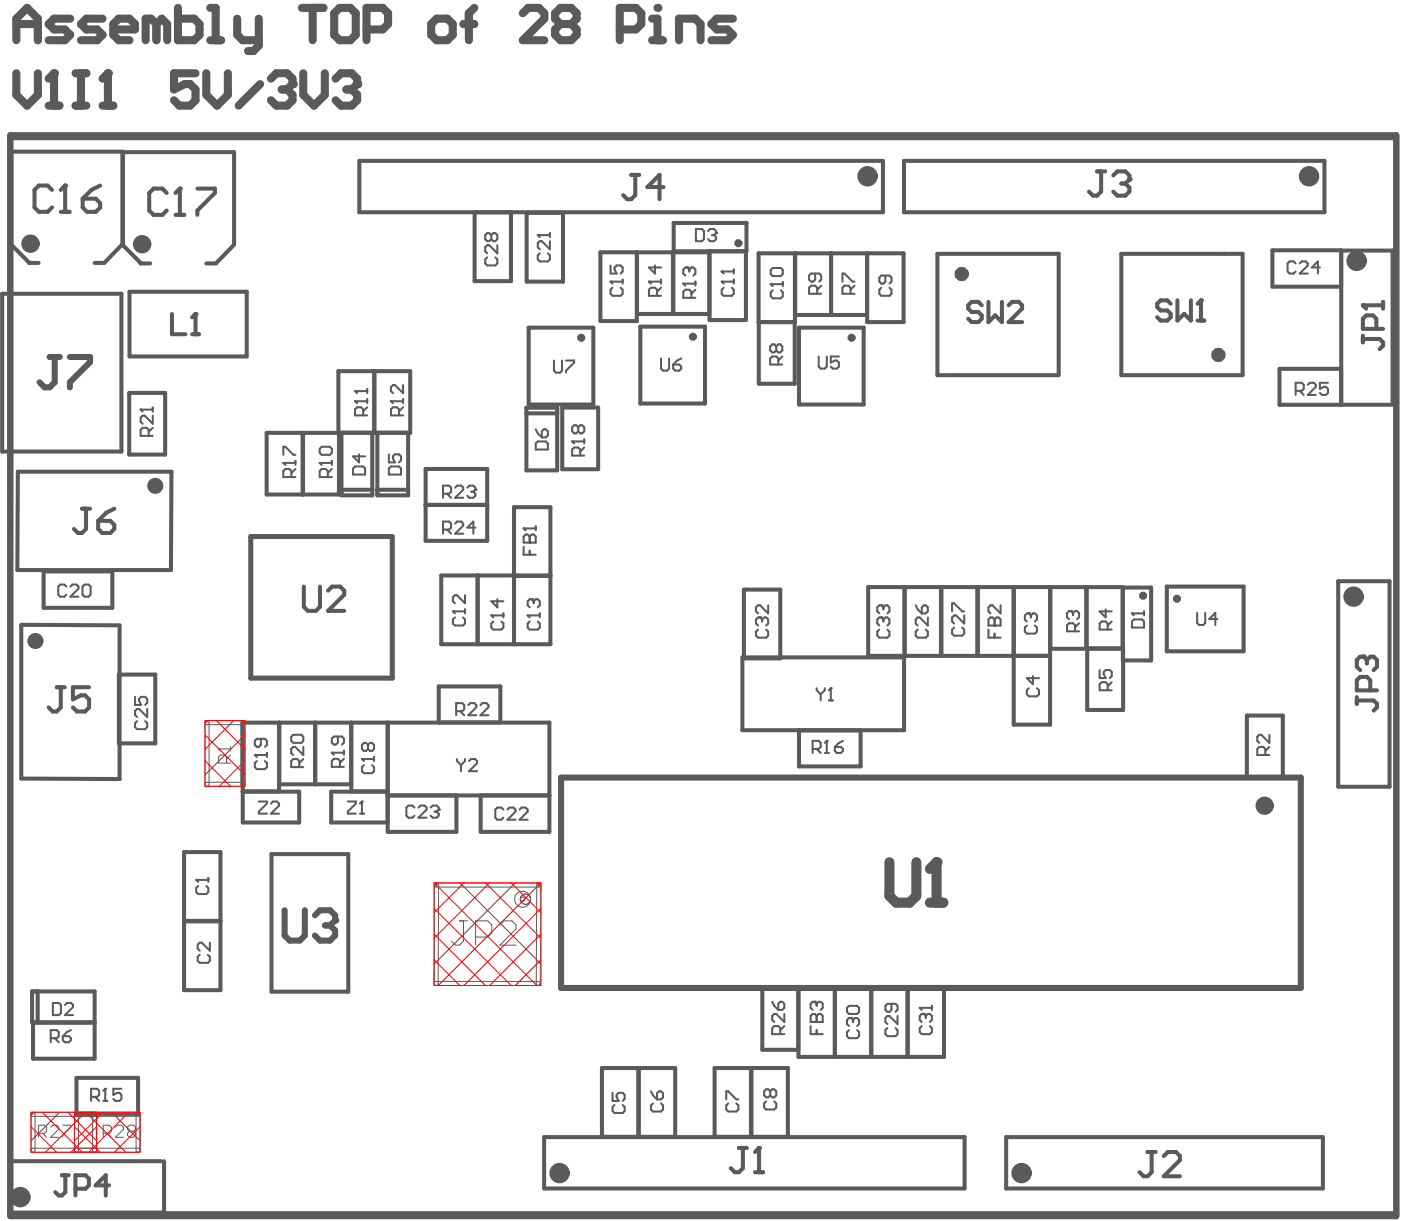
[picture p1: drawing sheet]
<svg xmlns="http://www.w3.org/2000/svg" width="231mm" height="201mm" viewBox="0 0 231 201" stroke-linecap="round" stroke-linejoin="round" font-family="sans-serif">
<path d="M1.7 22.3h228.2v178h-228.2zM1.7 22.6h228.2M92.4 128.1h121.8v34.6h-121.8zM1.7 200h228.2" fill="none" stroke="#5a5a5a" stroke-width="1"/>
<g fill="none" stroke="#5a5a5a" stroke-width=".67">
<path d="M59.2 26.5h86.2v8.5h-86.2zM78.2 35v11.3h5.9v-11.3M86.7 35.1h6v11.3h-6zM110.9 36.7h12v4.7h-12zM122.9 36.7h.1M148.9 26.5h69.2v8.5h-69.2zM.4 48.4h19.6v26h-19.6zM20.2 40.1v-15.1h-18.3v15.3l2.9 3h1.6M20.2 40.2l-3 3.1h-1.6M21.3 48h19.3v10.7h-19.3zM38.6 40.2v-15.1h-18.4v15.3l3 3h1.5M38.6 40.3l-3 3.1h-1.6"/>
<path d="M87.1 54h10.6v12.6h-10.6zM104.9 41.6v11.3h-6v-11.3h11.9v10.1h-5.9v-10.1M105.4 53.8h10.7v12.7h-10.7zM110.9 41.6h5.9v10.1h-5.9zM116.8 41.4v11.3h6v-11.3M125 53h5.9v10.2h-5.9zM130.9 41.7v11.3h-6v-11.3h23.9v11.3h-6v-11.3M130.9 41.7v10.2h11.9v-10.2M131.6 54h10.6v12.6h-10.6zM136.9 41.7v10.2M154.4 41.8h19.9v20h-19.9zM184.7 41.8h19.9v20h-19.9z"/>
<path d="M220.9 47.2h-11.4v-6h11.4v25.5M220.9 41.3h8.4v24.9M2.9 77.7h25.3v16.2h-25.3zM21.3 64.7h5.9v10.2h-5.9zM43.9 71.3h5.9v10.1h-5.9zM49.9 71.3h5.9v10.1h-5.9zM55.7 61.1h11.9v10.2h-11.9zM56.2 71.3v10.3h5.1v-10.3M61.6 61.1v10.2M62.1 71.3v10.3h5.1v-10.3M70.1 77.2h10.1v11.9h-10.1zM86.7 68.1h5.1"/>
<path d="M86.7 67.2h5.1v10.3h-5.1zM92.6 67.1h5.9v10.2h-5.9zM229.3 66.7h-18.6v-6h10.2v6M7.2 94.1h11.3v6h-11.3zM56.2 80.7h5.1M62.1 80.7h5.1M70.1 83.1h10.1M78.7 94.8v11.3M84.6 94.9h6M90.6 94.8h-17.9v11.3h17.9v-22.6h-6v22.6M122.5 97.1h6v11.3h-6zM143 96.7h12v11.3h-12z"/>
<path d="M149 96.7v11.3M160.9 96.7v11.3M161 96.7v11.3M166.9 96.7v22.6h6v-22.6h-17.9v11.3h17.9M173 96.7h5.9v10.1h-5.9zM184.9 96.8h4.7v12h-4.7v-12.1h-5.9v10.1h5.9M192.2 96.6h12.6v10.7h-12.6zM220.4 95.7h8.4v33.9h-8.4zM3.5 102.9l16.2 .1v25.3l-16.2-.1zM19.6 111.1h6v11.3h-6zM46 119v11.3h-6v-11.3h50.5v18h-11.3v-6M46 119v10.2h11.8v-10.2"/>
<path d="M51.9 119v10.2M57.9 119v11.3h5.9M63.8 119v18h11.4v-6M72.3 113h10.1v6h-10.1zM122.3 108.3h26.6v12h-26.6zM179 106.8h6v10.1h-6zM205.3 117.8h6v10.2h-6zM40 130.4h9.3v5.1h-9.3zM63.8 130.4h-9.3v5.1h9.3M63.8 131h26.7M131.6 120.3h10.1v5.9h-10.1zM30.3 140.3h6v11.4h-6z"/>
<path d="M30.3 151.7h6v11.4h-6zM44.7 140.7h12.7v22.6h-12.7zM5.3 163.3h10.3v5.1h-10.3zM5.4 168.4h10.2v6h-10.2zM6.2 163.3v5.1M12.6 177.5h10.1v5.9h-10.1zM99.1 175.9h6v11.3h-6zM105.2 175.9h6v11.3h-6zM117.7 175.9h6v11.3h-6zM123.8 175.9h5.9v11.3h-5.9zM131.5 162.7v11.4h24v-11.4h-30v10.2h6v-10.2M137.5 162.7v11.4"/>
<path d="M143.5 162.7v11.4M149.5 162.7v11.4M26.5 191.2h-24.8v8.5h25.3v-8.5M89.6 187.3h69.2v8.4h-69.2zM165.7 187.3h52.2v8.4h-52.2z"/>
</g>
<g fill="none" stroke="#5a5a5a" stroke-width=".16">
<path d="M33.9 118.7a.33 .33 0 0 1 .5 .3v10.2a.33 .33 0 0 1-.3 .3 .33 .33 0 0 1-.3-.3v-10.2zM33.9 118.7h6.1a.33 .33 0 0 1 .3 .3 .33 .33 0 0 1-.3 .3h-5.9a.33 .33 0 0 1-.3-.2 .33 .33 0 0 1 .1-.4zM39.8 118.7a.33 .33 0 0 1 .5 .3v10.2a.33 .33 0 0 1-.3 .3 .33 .33 0 0 1-.3-.3v-10.2zM33.9 128.9l6.1-.1a.33 .33 0 0 1 .3 .4 .33 .33 0 0 1-.3 .3h-5.9a.33 .33 0 0 1-.3-.2 .33 .33 0 0 1 .1-.4zM71.6 145.6a.33 .33 0 0 1 .4-.2 .33 .33 0 0 1 .2 .4v16.2a.33 .33 0 0 1-.4 .3 .33 .33 0 0 1-.3-.3zM71.7 145.5l17-.1a.33 .33 0 0 1 .4 .4 .33 .33 0 0 1-.4 .3h-16.8a.33 .33 0 0 1-.3-.3 .33 .33 0 0 1 .1-.3zM88.4 145.6a.33 .33 0 0 1 .4-.2 .33 .33 0 0 1 .3 .4l-.1 16.2a.33 .33 0 0 1-.4 .3 .33 .33 0 0 1-.3-.3zM71.6 161.7l17-.1a.33 .33 0 0 1 .4 .4 .33 .33 0 0 1-.4 .3h-16.8a.33 .33 0 0 1-.3-.3 .33 .33 0 0 1 .1-.3zM5.3 183.2h17.4a.33 .33 0 0 1 .4 .3 .33 .33 0 0 1-.4 .3h-17.3a.33 .33 0 0 1-.3-.2 .33 .33 0 0 1 .2-.4zM5.3 189.1h17.4a.33 .33 0 0 1 .4 .3 .33 .33 0 0 1-.4 .4h-17.3a.33 .33 0 0 1-.3-.3 .33 .33 0 0 1 .2-.4zM5.3 183.2a.33 .33 0 0 1 .5 .3v5.9a.33 .33 0 0 1-.4 .4 .33 .33 0 0 1-.3-.4v-5.9zM12.4 183.2a.33 .33 0 0 1 .5 .3v5.9a.33 .33 0 0 1-.3 .4 .33 .33 0 0 1-.3-.4v-5.9z"/>
<path d="M12.6 183.2a.33 .33 0 0 0-.3 .3 .33 .33 0 0 0 .3 .3M12.6 189.1a.33 .33 0 0 0-.3 .3 .33 .33 0 0 0 .3 .4M15.4 183.2a.33 .33 0 0 1 .5 .3v5.9a.33 .33 0 0 1-.3 .4 .33 .33 0 0 1-.4-.4v-5.9zM15.6 183.2a.33 .33 0 0 1 .3 .3 .33 .33 0 0 1-.3 .3M15.6 189.1a.33 .33 0 0 1 .3 .3 .33 .33 0 0 1-.3 .4M22.6 183.2a.33 .33 0 0 1 .5 .3v5.9a.33 .33 0 0 1-.4 .4 .33 .33 0 0 1-.3-.4v-5.9z"/>
</g>
<path d="M41.3 88.4h23.3v23.3h-23.3z" fill="none" stroke="#5a5a5a" stroke-width=".83"/>
<path d="M88.2 70.7l.4 .7 .6 .6M88.6 72.7h1.3l.3 .3v1h-2v-1zM89.6 70.7h.3l.3 .3v.7l-.3 .3h-.7v-1zM94.2 72.7h2M95.5 75v-1l-.3-.3h-.6l-.4 .3v1h2M96.2 73.7l-.7 .7M96.2 72.4v.6M22.2 114.8v1.3h1l-.3-.7v-.3l.3-.3h.7l.3 .3v.7l-.3 .3M22.6 118.8l-.4 .3v.7l.4 .3h1.3l.3-.3v-.7l-.3-.3M24.2 116.8v1.3l-1.3-1.3h-.3l-.4 .3v.7l.4 .3" fill="none" stroke="#5a5a5a" stroke-width=".33"/>
<circle cx="94.2" cy="72.7" r=".17" fill="#5a5a5a"/>
<path d="M91.2 59.4v1.6l.4 .4h.6l.4-.4v-1.6M93.2 59.4h1.3v.3l-1.3 1.3v.4M94.2 72.7l.4 .3M95.2 70.4l-.3-.4h-.3l-.4 .4v.6l.4 .4h.3l.3-.4M95.2 70.4l.3-.4h.4l.3 .4v.6l-.3 .4h-.4l-.3-.4M95.2 70.4v.6M10.9 96.6l-.3-.3h-.7l-.3 .3v1.3l.3 .4h.7l.3-.4M11.6 96.6l.3-.3h.7l.3 .3v.3l-1.3 1.4h1.3M13.9 96.3h.7l.3 .3v1.3l-.3 .4h-.7l-.3-.4v-1.3z" fill="none" stroke="#5a5a5a" stroke-width=".33"/>
<path d="M9.3 113.2h1.4M10 113.2v3.3l-.7 .7h-.6l-.7-.7M14.7 113.2h-2.7v2l1.3-.7h.7l.7 .7v1.3l-.7 .7h-1.3l-.7-.7" fill="none" stroke="#5a5a5a" stroke-width=".67"/>
<path d="M75.7 151.7h1.3M76.3 151.7v3.3l-.6 .7h-.7l-.7-.7M78.3 154.3h2l.7-.6v-1.4l-.7-.6h-2v4M82.3 152.3l.7-.6h1.3l.7 .6v.7l-2.7 2.7h2.7" fill="none" stroke="#5a5a5a" stroke-width=".16"/>
<path d="M46.9 149.9v4.2l.8 .8h1.7l.8-.8v-4.2M51.9 150.7l.8-.8h1.7l.8 .8v.9" fill="none" stroke="#5a5a5a" stroke-width="1"/>
<circle cx="55.2" cy="151.6" r=".5" fill="#5a5a5a"/>
<path d="M53.5 152.4h.9M54.4 152.4l.8 .8v.9l-.8 .8h-1.7l-.8-.8M55.2 151.6l-.8 .8" fill="none" stroke="#5a5a5a" stroke-width="1"/>
<path d="M32.3 144.9h2M32.6 145.9l-.3 .3v.7l.3 .3h1.4l.3-.3v-.7l-.3-.3M32.9 157.2l-.3 .4v.6l.3 .4h1.3l.4-.4v-.6l-.4-.4M34.3 144.6v.6M34.6 155.2v1.4l-1.4-1.4h-.3l-.3 .4v.6l.3 .4" fill="none" stroke="#5a5a5a" stroke-width=".33"/>
<circle cx="32.3" cy="144.9" r=".17" fill="#5a5a5a"/>
<path d="M32.3 144.9l.3 .3M8.3 171h1l.4-.4v-.6l-.4-.4h-1v2M8.7 165.2h1l.3 .3v1.3l-.3 .4h-1zM9 171l.7 .6M10.3 170.6h1l.4 .4v.3l-.4 .3h-.6l-.4-.3zM10.7 165.5l.3-.3h.7l.3 .3v.3l-1.3 1.4h1.3M11.7 169.6l-.7 .4-.7 .6M17.3 179.3v2M15 180.6h1l.3-.3v-.7l-.3-.3h-1v2M15.7 180.6l.6 .7M17 181.3h.7" fill="none" stroke="#5a5a5a" stroke-width=".33"/>
<circle cx="17.3" cy="179.3" r=".17" fill="#5a5a5a"/>
<path d="M17.3 179.3l-.3 .3M20 179.3h-1.3v1l.6-.3h.4l.3 .3v.7l-.3 .3h-.7l-.3-.3" fill="none" stroke="#5a5a5a" stroke-width=".33"/>
<path d="M6.4 186.6h.9l.4-.3v-.7l-.4-.3h-.9v2M7 186.6l.7 .7M8.3 185.6l.4-.3h.6l.4 .3v.4l-1.4 1.3h1.4M10.3 185.3h1.4v.3l-1.4 1.4v.3M17 186.6h1l.3-.3v-.7l-.3-.3h-1v2M17.7 186.6l.6 .7M19 185.6l.3-.3h.7l.3 .3v.4l-1.3 1.3h1.3M21.3 186.3l-.3-.3v-.4l.3-.3h.7l.3 .3v.4l-.3 .3M21.3 186.3l-.3 .3v.4l.3 .3h.7l.3-.3v-.4l-.3-.3M21.3 186.3h.7" fill="none" stroke="#5a5a5a" stroke-width=".16"/>
<path d="M13.5 83.8h1.3M14.2 83.8v3.3l-.7 .7h-.7l-.6-.7M16.2 85.8h2l.6 .6v.7l-.6 .7h-1.4l-.6-.7zM18.8 83.8l-1.3 .6-1.3 1.4M223.4 114.8v1.1M223.4 115.4h2.8l.6 .5v.6l-.6 .5M224.5 108.1h-.5l-.6 .6v1.1l.6 .6M225.7 113.7v-1.7l-.6-.5h-1.1l-.6 .5v1.7h3.4M10.2 193.5h1.1M10.8 193.5v2.8l-.6 .6h-.5l-.6-.6M12.4 195.8h1.7l.5-.6v-1.1l-.5-.6h-1.7v3.4M18 195.2h-2.2l1.6-1.7v3.4" fill="none" stroke="#5a5a5a" stroke-width=".67"/>
<circle cx="224.5" cy="108.1" r=".33" fill="#5a5a5a"/>
<path d="M224.4 55.3v1.1M224.4 55.8h2.8l.6 .6v.5l-.6 .6M224.4 50.3h3.4M226.7 54.2v-1.7l-.6-.6h-1.1l-.6 .6v1.7h3.4M227.8 49.7v1.1M224.5 108.1l.6 .6M225.1 108.7v.6M225.1 108.7l.6-.6h.5l.6 .6v1.1l-.6 .6" fill="none" stroke="#5a5a5a" stroke-width=".67"/>
<circle cx="224.4" cy="50.3" r=".33" fill="#5a5a5a"/>
<path d="M192.8 50l-.6-.5h-1.1l-.5 .5v.6l.5 .5h1.1l.6 .6v.5l-.6 .6h-1.1l-.5-.6M193.9 49.5v3.3l1.1-1.1 1.1 1.1v-3.3M197.2 52.8h1.1M197.8 49.5v3.3M224.4 50.3l.6 .5" fill="none" stroke="#5a5a5a" stroke-width=".67"/>
<circle cx="197.8" cy="49.5" r=".33" fill="#5a5a5a"/>
<path d="M161.7 50.3l-.6-.6h-1.1l-.5 .6v.5l.5 .6h1.1l.6 .5v.6l-.6 .5h-1.1l-.5-.5M162.8 49.7v3.3l1.1-1.1 1.1 1.1v-3.3M166.1 50.3l.6-.6h1.1l.5 .6v.5l-2.2 2.2h2.2M197.8 49.5l-.6 .5" fill="none" stroke="#5a5a5a" stroke-width=".67"/>
<g fill="none" stroke="#5a5a5a" stroke-width="1.3">
<path d="M2.7 6.6v-3.5l1.8-1.8 1.7 1.8v3.5M2.7 4h3.5M11.6 3.1h-2.7l-.9 .9 .9 .9h1.8l.9 .8-.9 .9h-2.7M16.9 3.1h-2.7l-.9 .9 .9 .9h1.8l.9 .8-.9 .9h-2.7M18.7 4.9h3.5v-.9l-.9-.9h-1.8l-.8 .9v1.7l.8 .9h1.8M25.8 4l-.9-.9h-.9v3.5M25.8 4v2.6M25.8 4l.8-.9 .9 .9v2.6M29.3 1.3v5.3h2.7l.9-.9v-1.7l-.9-.9h-2.7M34.6 6.6h1.8M34.6 1.3h.9v5.3M39.1 3.1v2.6l.9 .9h2.6"/>
<path d="M42.6 3.1v4.4l-.9 .9h-.9M49.7 1.3h3.6M51.5 1.3v5.3M55.9 1.3h1.8l.9 .9v3.5l-.9 .9h-1.8l-.9-.9v-3.5zM60.4 4.9h2.6l.9-.9v-1.8l-.9-.9h-2.6v5.3M71.9 3.1h1.8l.9 .9v1.7l-.9 .9h-1.8l-.9-.9v-1.7zM76.3 4h1.8M78.1 1.3l-.9 .9v4.4M86.1 2.2l.9-.9h1.8l.8 .9v.9l-3.5 3.5h3.5M92.3 4h1.8M92.3 4l-.9 .9v.8l.9 .9h1.8l.9-.9v-.8l-.9-.9M92.3 4l-.9-.9v-.9l.9-.9h1.8l.9 .9v.9l-.9 .9"/>
<path d="M102.1 4.9h2.6l.9-.9v-1.8l-.9-.9h-2.6v5.3M107.4 6.6h1.8M107.4 3.1h.9v3.5"/>
</g>
<circle cx="108.3" cy="1.3" r=".67" fill="#5a5a5a"/>
<path d="M2.7 12.1v3.5l1.8 1.8 1.7-1.8v-3.5M8 17.4h1.8M8.9 12.1v5.3M111.8 6.6v-3.5h2.7l.9 .9v2.6M120.7 3.1h-2.7l-.9 .9 .9 .9h1.8l.9 .8-.9 .9h-2.7" fill="none" stroke="#5a5a5a" stroke-width="1.3"/>
<circle cx="8.9" cy="12.1" r=".67" fill="#5a5a5a"/>
<path d="M8.9 12.1l-.9 .9M12.4 12.1h1.8M12.4 17.4h1.8M13.3 12.1v5.3M16.9 17.4h1.8M17.8 12.1v5.3" fill="none" stroke="#5a5a5a" stroke-width="1.3"/>
<circle cx="17.8" cy="12.1" r=".67" fill="#5a5a5a"/>
<path d="M17.8 12.1l-.9 .9M32.2 12.1h-3.5v2.6l1.7-.9h.9l.9 .9v1.8l-.9 .9h-1.8l-.8-.9M34 12.1v3.5l1.7 1.8 1.8-1.8v-3.5M42.8 13.8l-3.5 3.6M44.6 13l.9-.9h1.8l.9 .9v.8" fill="none" stroke="#5a5a5a" stroke-width="1.3"/>
<circle cx="48.2" cy="13.8" r=".67" fill="#5a5a5a"/>
<path d="M46.4 14.7h.9M47.3 14.7l.9 .9v.9l-.9 .9h-1.8l-.9-.9M48.2 13.8l-.9 .9M49.9 12.1v3.5l1.8 1.8 1.8-1.8v-3.5M55.3 13l.9-.9h1.7l.9 .9v.8" fill="none" stroke="#5a5a5a" stroke-width="1.3"/>
<circle cx="58.8" cy="13.8" r=".67" fill="#5a5a5a"/>
<path d="M57 14.7h.9M57.9 14.7l.9 .9v.9l-.9 .9h-1.7l-.9-.9M58.8 13.8l-.9 .9" fill="none" stroke="#5a5a5a" stroke-width="1.3"/>
<path d="M104 28.8h1.3M104.6 28.8v3.3l-.6 .7h-.7l-.7-.7M109.3 30.8h-2.7l2-2v4M50 96.6v3.3l.7 .7h1.3l.7-.7v-3.3M54 97.3l.7-.7h1.3l.7 .7v.6l-2.7 2.7h2.7M121.7 189.1h1.3M122.3 189.1v3.3l-.6 .6h-.7l-.7-.6M124.3 193h1.4M125 189.1v3.9" fill="none" stroke="#5a5a5a" stroke-width=".67"/>
<circle cx="125" cy="189.1" r=".33" fill="#5a5a5a"/>
<path d="M180.7 28.2h1.3M181.3 28.2v3.4l-.6 .6h-.7l-.7-.6M183.3 28.9l.7-.7h1.3l.7 .7v.7M125 189.1l-.7 .6" fill="none" stroke="#5a5a5a" stroke-width=".67"/>
<circle cx="186" cy="29.6" r=".33" fill="#5a5a5a"/>
<path d="M184.7 30.2h.6M185.3 30.2l.7 .7v.7l-.7 .6h-1.3l-.7-.6M186 29.6l-.7 .6M189 189.7h1.3M189.7 189.7v3.3l-.7 .7h-.7l-.6-.7M191.7 190.4l.6-.7h1.3l.7 .7v.7l-2.6 2.6h2.6" fill="none" stroke="#5a5a5a" stroke-width=".67"/>
<path d="M134.5 113.3v.4l.7 .6M135.2 114.3v1M135.8 113.3v.4l-.6 .6M136.5 115.3h.7M136.8 113.3v2" fill="none" stroke="#5a5a5a" stroke-width=".33"/>
<circle cx="136.8" cy="113.3" r=".17" fill="#5a5a5a"/>
<path d="M136.8 113.3l-.3 .4M75.2 125v.3l.7 .7M75.9 126v1M76.6 125v.3l-.7 .7M77.2 125.3l.4-.3h.6l.4 .3v.4l-1.4 1.3h1.4" fill="none" stroke="#5a5a5a" stroke-width=".33"/>
<path d="M146.5 142v5.5l1.1 1.2h2.2l1.1-1.2v-5.5M153.1 148.7h2.2M154.2 142v6.7" fill="none" stroke="#5a5a5a" stroke-width="1.7"/>
<circle cx="154.2" cy="142" r=".83" fill="#5a5a5a"/>
<path d="M154.2 142l-1.1 1.1" fill="none" stroke="#5a5a5a" stroke-width="1.7"/>
<path d="M108.9 59v1.7l.3 .3h.7l.3-.3v-1.7M112.2 59l-.7 .4-.6 .6M134.8 58.7v1.7l.4 .3h.6l.4-.3v-1.7M138.1 58.7h-1.3v1l.7-.3h.3l.3 .3v.7l-.3 .3h-.6l-.4-.3M110.9 60h1l.3 .4v.3l-.3 .3h-.7l-.3-.3zM197.1 100.9v1.7l.4 .3h.6l.4-.3v-1.7M200.5 101.9h-1.4l1-1v2" fill="none" stroke="#5a5a5a" stroke-width=".33"/>
<path d="M8.6 31.3l-.8-.7h-1.4l-.7 .7v2.9l.7 .7h1.4l.8-.7M10 34.9h1.5M10.7 30.6v4.3" fill="none" stroke="#5a5a5a" stroke-width=".67"/>
<circle cx="10.7" cy="30.6" r=".33" fill="#5a5a5a"/>
<path d="M10.7 30.6l-.7 .7M13.6 32.7h2.2l.7 .7v.8l-.7 .7h-1.5l-.7-.7zM16.5 30.6l-1.4 .7-1.5 1.4M27.5 31.8l-.8-.7h-1.4l-.7 .7v2.9l.7 .7h1.4l.8-.7M28.9 35.4h1.4M29.6 31.1v4.3" fill="none" stroke="#5a5a5a" stroke-width=".67"/>
<circle cx="29.6" cy="31.1" r=".33" fill="#5a5a5a"/>
<path d="M29.6 31.1l-.7 .7M32.5 31.1h2.9v.7l-2.9 2.9v.7M28.3 51.7v3.3h2.2M31.6 55h1.2M32.2 51.7v3.3" fill="none" stroke="#5a5a5a" stroke-width=".67"/>
<circle cx="32.2" cy="51.7" r=".33" fill="#5a5a5a"/>
<path d="M32.2 51.7l-.6 .6" fill="none" stroke="#5a5a5a" stroke-width=".67"/>
<path d="M58.1 77.2l.4-.4h1.3l.3 .4v1h-2zM59.1 74.8v1.4l-1-1h2M64 74.8v1.4h1l-.3-.7v-.3l.3-.4h.7l.3 .4v.6l-.3 .4M64.4 76.8h1.3l.3 .4v1h-2v-1zM186.4 101h2M186.7 102h1.4l.3 .4v.9h-2v-.9zM188.4 100.7v.7" fill="none" stroke="#5a5a5a" stroke-width=".33"/>
<path d="M8.2 58.8h1.6M9 58.8v4.2l-.8 .8h-.9l-.8-.8M11.5 58.8h3.3v.8l-3.3 3.4v.8" fill="none" stroke="#5a5a5a" stroke-width="1"/>
<circle cx="186.4" cy="101" r=".17" fill="#5a5a5a"/>
<path d="M114.6 37.7h1l.3 .4v1.3l-.3 .3h-1zM116.6 38.1l.3-.4h.7l.3 .4v.3M186.4 101l.3 .4" fill="none" stroke="#5a5a5a" stroke-width=".33"/>
<circle cx="117.9" cy="38.4" r=".17" fill="#5a5a5a"/>
<path d="M117.3 38.7h.3M117.6 38.7l.3 .4v.3l-.3 .3h-.7l-.3-.3M117.9 38.4l-.3 .3M176.4 100.6h-.4l-.3 .4v.6l.3 .4M177 104v-1l-.3-.4h-.7l-.3 .4v1h2M177.7 102.6l-.7 .7M208.4 124.3v-1l-.4-.3h-.6l-.4 .3v1h2M209 121v1.3l-1.3-1.3h-.3l-.4 .3v.7l.4 .3M209 123l-.6 .7" fill="none" stroke="#5a5a5a" stroke-width=".33"/>
<path d="M36 123.3h.1M36 123.3h2M36 123.3l.3 .4M37.3 125.7v-1l-.3-.4h-.7l-.3 .4v1h2M38 124.3l-.7 .7M38 123v.7" fill="none" stroke="#5a5a5a" stroke-width=".16"/>
<circle cx="176.4" cy="100.6" r=".17" fill="#5a5a5a"/>
<g fill="none" stroke="#5a5a5a" stroke-width=".33">
<path d="M127.8 57l-.3-.3h-.3l-.4 .3v.7l.4 .3h.3l.3-.3M127.8 57l.4-.3h.3l.3 .3v.7l-.3 .3h-.3l-.4-.3M127.8 57v.7M128.8 58.7l-.6 .7M134.2 45v1l-.3 .4h-.3l-.4-.4v-.6l.4-.4h1.3l.3 .4v.6l-.3 .4M134.6 48.4v-1l-.4-.4h-.6l-.4 .4v1h2M135.2 47l-.6 .7M138.7 46.4v-1.4h.4l1.3 1.4h.3M140.1 48.4v-1l-.4-.4h-.6l-.4 .4v1h2M140.7 47l-.6 .7M52.6 76.2h2M54 78.6v-1l-.4-.4h-.6l-.4 .4v1h2"/>
<path d="M54.6 77.2l-.6 .7M54.6 75.9v.7M128.2 60v-1l-.4-.3h-.6l-.4 .3v1h2M176.4 100.6l.3 .4M176.7 101v.3M176.7 101l.3-.4h.4l.3 .4v.6l-.3 .4M181.1 110.3v1.4h1l-.3-.7v-.3l.3-.4h.6l.4 .4v.6l-.4 .4M182.1 100.4v1.3l-1-1h2M182.4 103.7v-1l-.3-.3h-.7l-.3 .3v1h2M182.4 113.7v-1l-.3-.4h-.7l-.3 .4v1h2M183.1 102.4l-.7 .6M183.1 112.3l-.7 .7"/>
</g>
<circle cx="52.6" cy="76.2" r=".17" fill="#5a5a5a"/>
<path d="M52.6 76.2l.4 .4M52.6 73.9l.4-.3h1.3l.3 .3v.7l-.3 .3h-1.3l-.4-.3zM58.5 66.1h2M59.8 68.4v-1l-.3-.3h-.7l-.3 .3v1h2M60.5 67.1l-.7 .6M60.5 65.7v.7" fill="none" stroke="#5a5a5a" stroke-width=".33"/>
<circle cx="58.5" cy="66.1" r=".17" fill="#5a5a5a"/>
<path d="M58.5 66.1l.3 .3M58.5 64.4h2M60.5 64.1v.6" fill="none" stroke="#5a5a5a" stroke-width=".33"/>
<circle cx="58.5" cy="64.4" r=".17" fill="#5a5a5a"/>
<path d="M58.5 64.4l.3 .3M64.4 66.1h2M65.7 68.4v-1l-.3-.3h-.7l-.3 .3v1h2M66.4 67.1l-.7 .6M66.4 65.7v.7" fill="none" stroke="#5a5a5a" stroke-width=".33"/>
<circle cx="64.4" cy="66.1" r=".17" fill="#5a5a5a"/>
<path d="M112.5 46.7h2M113.9 49v-1l-.4-.3h-.6l-.4 .3v1h2M114.5 47.7l-.6 .7M114.5 46.4v.6M64.4 66.1l.3 .3M66.4 63.4v1.3l-1.4-1.3h-.3l-.3 .3v.7l.3 .3" fill="none" stroke="#5a5a5a" stroke-width=".33"/>
<circle cx="112.5" cy="46.7" r=".17" fill="#5a5a5a"/>
<path d="M112.5 46.7l.4 .3M113.2 44.1h-.3l-.4 .3v.7l.4 .3" fill="none" stroke="#5a5a5a" stroke-width=".33"/>
<circle cx="113.2" cy="44.1" r=".17" fill="#5a5a5a"/>
<path d="M106.9 46.4h2M108.2 48.7v-1l-.3-.3h-.7l-.3 .3v1h2M108.9 47.4l-.7 .6M108.9 46v.7M113.2 44.1l.3 .3M113.5 44.4v.3M113.5 44.4l.4-.3h.3l.3 .3v.7l-.3 .3" fill="none" stroke="#5a5a5a" stroke-width=".33"/>
<circle cx="106.9" cy="46.4" r=".17" fill="#5a5a5a"/>
<path d="M106.9 46.4l.3 .3M107.9 43.7v1.3l-1-.9h2M133.8 123.3h1l.4-.3v-.7l-.4-.3h-1v2M134.5 123.3l.7 .7M135.8 124h.7M136.2 122v2" fill="none" stroke="#5a5a5a" stroke-width=".33"/>
<circle cx="136.2" cy="122" r=".17" fill="#5a5a5a"/>
<path d="M46.7 76.2h2M48 78.6v-1l-.3-.4h-.7l-.3 .4v1h2M48.7 77.2l-.7 .7M48.7 75.9v.7M136.2 122l-.4 .3M137.5 123h1l.3 .3v.4l-.3 .3h-.7l-.3-.3zM138.8 122l-.7 .3-.6 .7" fill="none" stroke="#5a5a5a" stroke-width=".33"/>
<circle cx="46.7" cy="76.2" r=".17" fill="#5a5a5a"/>
<path d="M46.7 76.2l.3 .4M46.7 74.9v-1.3h.3l1.3 1.3h.4M54.6 124h2M56 126.3v-1l-.4-.3h-.6l-.4 .3v1h2M56.6 125l-.6 .6M56.6 123.6v.7" fill="none" stroke="#5a5a5a" stroke-width=".33"/>
<circle cx="54.6" cy="124" r=".17" fill="#5a5a5a"/>
<path d="M23.2 67.5h2M24.5 71.8v-1l-.3-.3h-.7l-.3 .3v1h2M25.2 68.5v1.3l-1.4-1.3h-.3l-.3 .3v.7l.3 .3M25.2 70.5l-.7 .6M25.2 67.1v.7M48 121.3l.3-.3h1.3l.4 .3v.7l-.4 .3h-1.3l-.3-.3zM49.3 126.3v-1l-.3-.3h-.7l-.3 .3v1h2M50 123v1.3l-1.4-1.3h-.3l-.3 .3v.7l.3 .3M50 125l-.7 .7M54.6 124l.4 .3M55.6 121.3v1l-.3 .3h-.3l-.4-.3v-.7l.4-.3h1.3l.3 .3v.7l-.3 .3" fill="none" stroke="#5a5a5a" stroke-width=".33"/>
<circle cx="23.2" cy="67.5" r=".17" fill="#5a5a5a"/>
<path d="M23.2 67.5l.3 .3M73 81.3h1l.3-.3v-.7l-.3-.3h-1v2M73.6 81.3l.7 .7M75 80.3l.3-.3h.7l.3 .3v.3l-1.3 1.4h1.3M77 80.3l.3-.3h.7l.3 .3v.3M75.1 117.1h1l.4-.3v-.7l-.4-.3h-1v2M75.8 117.1l.7 .7M77.1 116.1l.4-.3h.6l.3 .3v.4l-1.3 1.3h1.3M79.1 116.1l.3-.3h.7l.3 .3v.4l-1.3 1.3h1.3" fill="none" stroke="#5a5a5a" stroke-width=".33"/>
<circle cx="78.3" cy="80.6" r=".17" fill="#5a5a5a"/>
<g fill="none" stroke="#5a5a5a" stroke-width=".33">
<path d="M213.4 64.4h1l.3-.4v-.6l-.3-.4h-1v2M214 64.4l.7 .6M215.4 63.4l.3-.4h.7l.3 .4v.3l-1.3 1.3h1.3M218.7 63h-1.3v1l.6-.3h.4l.3 .3v.7l-.3 .3h-.7l-.3-.3M73 87.2h1l.3-.3v-.7l-.3-.3h-1v2M73.6 87.2l.7 .7M75 86.2l.3-.3h.7l.3 .3v.4l-1.3 1.3h1.3M77.6 81h.4M78 81l.3 .3v.3l-.3 .4h-.7l-.3-.4M78.3 80.6l-.3 .4M78.3 86.9h-1.3l1-1v2M57.3 132h1.3v.3l-1.3 1.4v.3h1.3"/>
<path d="M59.3 134h.6M59.6 132v2M127.2 165l.3 .6 .7 .7M128.5 170.3v-1l-.3-.3h-.7l-.3 .3v1h2M128.5 165h.3l.4 .3v.7l-.4 .3h-.6v-1zM129.2 167v1.3l-1.4-1.3h-.3l-.3 .3v.7l.3 .3M129.2 169l-.7 .6"/>
</g>
<circle cx="59.6" cy="132" r=".17" fill="#5a5a5a"/>
<path d="M169.1 103l-.3 .3v.7l.3 .3h1.3l.4-.3v-.7l-.4-.3M169.4 101h-.3l-.3 .4v.6l.3 .4M42.6 132h1.4v.3l-1.4 1.4v.3h1.4M44.6 132.3l.4-.3h.6l.4 .3v.4l-1.4 1.3h1.4M59.6 132l-.3 .3" fill="none" stroke="#5a5a5a" stroke-width=".33"/>
<circle cx="169.4" cy="101" r=".17" fill="#5a5a5a"/>
<g fill="none" stroke="#5a5a5a" stroke-width=".33">
<path d="M126.9 46.8h2M127.3 47.8l-.4 .3v.7l.4 .3h1.3l.3-.3v-.7l-.3-.3M128.9 46.5v.6M145.1 47.4l-.3 .3v.7l.3 .3h1.4l.3-.3v-.7l-.3-.3M145.8 45.4v1l-.3 .3h-.4l-.3-.3v-.7l.3-.3h1.4l.3 .3v.7l-.3 .3M169.4 101l.4 .4M169.4 113.3l-.3 .4v.6l.3 .4h1.4l.3-.4v-.6l-.3-.4M169.8 101.4v.3M169.8 101.4l.3-.4h.3l.4 .4v.6l-.4 .4M170.1 111.3v1.4l-1-1h2M100.9 180v1.3h1l-.4-.7v-.3l.4-.3h.6l.4 .3v.7l-.4 .3M107.2 179.7l.3 .7 .7 .7"/>
<path d="M108.5 179.7h.4l.3 .4v.6l-.3 .4h-.7v-1zM126.8 179.7l-.3-.3h-.3l-.4 .3v.7l.4 .3h.3l.3-.3M126.8 179.7l.4-.3h.3l.3 .3v.7l-.3 .3h-.3l-.4-.3M126.8 179.7v.7M101.2 182l-.3 .3v.7l.3 .3h1.3l.4-.3v-.7l-.4-.3M107.5 181.7l-.3 .4v.6l.3 .4h1.4l.3-.4v-.6l-.3-.4M119.6 181.1v-1.4h.3l1.4 1.4h.3M119.9 181.7l-.3 .4v.6l.3 .4h1.4l.3-.4v-.6l-.3-.4M126.2 181.4l-.4 .3v.7l.4 .3h1.3l.3-.3v-.7l-.3-.3"/>
</g>
<circle cx="126.9" cy="46.8" r=".17" fill="#5a5a5a"/>
<path d="M118.8 46.4h2M119.2 47.4l-.4 .3v.7l.4 .3h1.3l.3-.3v-.7l-.3-.3M120.8 46v.7M126.9 46.8l.4 .3M127.3 44.1h1.3l.3 .4v.6l-.3 .4h-1.3l-.4-.4v-.6z" fill="none" stroke="#5a5a5a" stroke-width=".33"/>
<circle cx="118.8" cy="46.4" r=".17" fill="#5a5a5a"/>
<path d="M118.8 46.4l.4 .3M118.8 44.7h2M120.8 44.4v.6" fill="none" stroke="#5a5a5a" stroke-width=".33"/>
<circle cx="118.8" cy="44.7" r=".17" fill="#5a5a5a"/>
<path d="M118.8 44.7l.4 .3M74.6 100.7h2M74.9 101.7l-.3 .3v.7l.3 .3h1.3l.4-.3v-.7l-.4-.3M76.6 100.4v.6" fill="none" stroke="#5a5a5a" stroke-width=".33"/>
<circle cx="74.6" cy="100.7" r=".17" fill="#5a5a5a"/>
<path d="M76.6 98v1.4l-1.4-1.4h-.3l-.3 .4v.6l.3 .4M74.6 100.7l.3 .3M86.9 101.4h2M87.2 102.4l-.3 .3v.6l.3 .4h1.4l.3-.4v-.6l-.3-.3M88.9 101v.7" fill="none" stroke="#5a5a5a" stroke-width=".33"/>
<circle cx="86.9" cy="101.4" r=".17" fill="#5a5a5a"/>
<path d="M87.6 98.7h-.4l-.3 .3v.7l.3 .3M86.9 101.4l.3 .3" fill="none" stroke="#5a5a5a" stroke-width=".33"/>
<circle cx="87.6" cy="98.7" r=".17" fill="#5a5a5a"/>
<path d="M87.6 98.7l.3 .3M87.9 99v.4M87.9 99l.3-.3h.4l.3 .3v.7l-.3 .3M80.9 101.4h2M81.2 102.4l-.3 .3v.6l.3 .4h1.4l.3-.4v-.6l-.3-.3M82.9 101v.7" fill="none" stroke="#5a5a5a" stroke-width=".33"/>
<circle cx="80.9" cy="101.4" r=".17" fill="#5a5a5a"/>
<path d="M100.5 46.4h2M100.9 47.4l-.4 .3v.7l.4 .3h1.3l.3-.3v-.7l-.3-.3M102.5 46v.7M81.9 98.7v1.3l-1-1h2M80.9 101.4l.3 .3" fill="none" stroke="#5a5a5a" stroke-width=".33"/>
<circle cx="100.5" cy="46.4" r=".17" fill="#5a5a5a"/>
<path d="M100.5 46.4l.4 .3M100.5 43.7v1.3h1l-.3-.6v-.3l.3-.4h.7l.3 .4v.6l-.3 .3M59.6 125h2M59.9 126l-.3 .3v.7l.3 .3h1.4l.3-.3v-.7l-.3-.3M61.6 124.7v.6" fill="none" stroke="#5a5a5a" stroke-width=".33"/>
<circle cx="59.6" cy="125" r=".17" fill="#5a5a5a"/>
<path d="M42 124.3h2M42.3 125.3l-.3 .4v.6l.3 .4h1.3l.4-.4v-.6l-.4-.4M44 124v.7M59.6 125l.3 .3M60.6 122.7l-.3-.4h-.4l-.3 .4v.6l.3 .4h.4l.3-.4M60.6 122.7l.3-.4h.4l.3 .4v.6l-.3 .4h-.4l-.3-.4M60.6 122.7v.6" fill="none" stroke="#5a5a5a" stroke-width=".33"/>
<circle cx="42" cy="124.3" r=".17" fill="#5a5a5a"/>
<path d="M88.6 38.7h2M90.6 39.7v1.4l-1.4-1.4h-.3l-.3 .4v.6l.3 .4M90.6 38.4v.7M88.9 41.7l-.3 .4v.6l.3 .4h1.3l.4-.4v-.6l-.4-.4M42 124.3l.3 .4M43 121.7v1l-.4 .3h-.3l-.3-.3v-.7l.3-.3h1.3l.4 .3v.7l-.4 .3" fill="none" stroke="#5a5a5a" stroke-width=".33"/>
<circle cx="88.6" cy="38.7" r=".17" fill="#5a5a5a"/>
<path d="M88.6 38.7l.3 .4M68.3 133l-.4-.3h-.6l-.4 .3v1.3l.4 .4h.6l.4-.4M68.9 133l.4-.3h.6l.4 .3v.3l-1.4 1.4h1.4M70.9 133l.4-.3h.6l.3 .3v.3M82.9 133.3l-.3-.3h-.7l-.3 .3v1.4l.3 .3h.7l.3-.3M83.6 133.3l.3-.3h.7l.3 .3v.4l-1.3 1.3h1.3M85.6 133.3l.3-.3h.7l.3 .3v.4l-1.3 1.3h1.3" fill="none" stroke="#5a5a5a" stroke-width=".33"/>
<circle cx="72.2" cy="133.3" r=".17" fill="#5a5a5a"/>
<g fill="none" stroke="#5a5a5a" stroke-width=".33">
<path d="M80.9 38.7l-.3-.3h-.4l-.3 .3v.7l.3 .3h.4l.3-.3M80.9 38.7l.3-.3h.4l.3 .3v.7l-.3 .3h-.4l-.3-.3M80.9 38.7v.7M80.2 42.4l-.3 .3v.7l.3 .3h1.4l.3-.3v-.7l-.3-.3M81.9 40.4v1.3l-1.3-1.3h-.4l-.3 .3v.7l.3 .3M213.4 43.4l-.4-.3h-.6l-.4 .3v1.3l.4 .3h.6l.4-.3M214 43.4l.4-.3h.6l.4 .3v.3l-1.4 1.3h1.4M217.4 44h-1.4l1-.9v1.9M150.8 99.7l.3 .7 .7 .6M152.1 99.7h.4l.3 .3v.7l-.3 .3h-.7v-1zM151.1 103.7l-.3 .3v.7l.3 .3h1.4l.3-.3v-.7l-.3-.3M152.8 101.7v1.3l-1.3-1.3h-.4l-.3 .3v.7l.3 .3"/>
<path d="M156.8 100.7v-1.3h.3l1.4 1.3h.3M157.1 103.3l-.3 .4v.6l.3 .4h1.4l.3-.4v-.6l-.3-.4M158.8 101.4v1.3l-1.3-1.3h-.4l-.3 .3v.7l.3 .3M71.6 133.7h.3M71.9 133.7l.3 .3v.3l-.3 .4h-.6l-.4-.4M72.2 133.3l-.3 .4M139.8 169.6l-.3 .4v.6l.3 .4h1.3l.4-.4v-.6l-.4-.4M140.1 167.6h-.3l-.3 .4v.6l.3 .4M146.1 169.3l-.3 .3v.7l.3 .3h1.4l.3-.3v-.7l-.3-.3M146.8 165.3v1l-.3 .3h-.4l-.3-.3v-.7l.3-.3h1.4l.3 .3v.7l-.3 .3M147.8 167.3v1.3l-1.3-1.3h-.4l-.3 .3v.7l.3 .3"/>
</g>
<circle cx="140.1" cy="167.6" r=".17" fill="#5a5a5a"/>
<path d="M139.8 165.6h1.3l.4 .4v.6l-.4 .4h-1.3l-.3-.4v-.6zM140.1 167.6l.4 .4M140.5 168v.3M140.5 168l.3-.4h.3l.4 .4v.6l-.4 .4M151.8 169l-.3 .3v.7l.3 .3h1.3l.4-.3v-.7l-.4-.3M152.1 167h-.3l-.3 .3v.7l.3 .3" fill="none" stroke="#5a5a5a" stroke-width=".33"/>
<circle cx="152.1" cy="167" r=".17" fill="#5a5a5a"/>
<path d="M151.5 166h2M152.1 167l.4 .3M152.5 167.3v.3M152.5 167.3l.3-.3h.3l.4 .3v.7l-.4 .3M153.5 165.6v.7" fill="none" stroke="#5a5a5a" stroke-width=".33"/>
<circle cx="151.5" cy="166" r=".17" fill="#5a5a5a"/>
<path d="M124.8 103.7l-.3 .3v.7l.3 .3h1.4l.3-.3v-.7l-.3-.3M125.2 101.7h-.4l-.3 .3v.7l.3 .3M151.5 166l.3 .3" fill="none" stroke="#5a5a5a" stroke-width=".33"/>
<circle cx="125.2" cy="101.7" r=".17" fill="#5a5a5a"/>
<path d="M126.5 99.7v1.3l-1.3-1.3h-.4l-.3 .3v.7l.3 .3M125.2 101.7l.3 .3M125.5 102v.4M125.5 102l.3-.3h.4l.3 .3v.7l-.3 .3M144.8 103.7l-.3 .3v.7l.3 .3h1.3l.4-.3v-.7l-.4-.3M145.1 101.7h-.3l-.3 .3v.7l.3 .3" fill="none" stroke="#5a5a5a" stroke-width=".33"/>
<circle cx="145.1" cy="101.7" r=".17" fill="#5a5a5a"/>
<path d="M145.1 99.7h-.3l-.3 .3v.7l.3 .3M145.1 101.7l.4 .3M145.5 102v.4M145.5 102l.3-.3h.3l.4 .3v.7l-.4 .3" fill="none" stroke="#5a5a5a" stroke-width=".33"/>
<circle cx="145.1" cy="99.7" r=".17" fill="#5a5a5a"/>
<path d="M86.2 90v1.4h2M86.2 89.4h2v-1l-.3-.4h-.3l-.4 .4v1M87.2 90.7v.7M145.1 99.7l.4 .3M145.5 100v.4M145.5 100l.3-.3h.3l.4 .3v.7l-.4 .3" fill="none" stroke="#5a5a5a" stroke-width=".33"/>
<circle cx="87.2" cy="89.4" r=".17" fill="#5a5a5a"/>
<path d="M86.2 89.4v-1l.4-.4h.3l.3 .4v1M86.2 87h2M88.2 86.7v.7" fill="none" stroke="#5a5a5a" stroke-width=".33"/>
<circle cx="86.2" cy="87" r=".17" fill="#5a5a5a"/>
<path d="M86.2 87l.4 .4M162.8 103.7v1.3h2M162.8 103h2v-1l-.4-.3h-.3l-.3 .3v1M163.8 104.3v.7" fill="none" stroke="#5a5a5a" stroke-width=".33"/>
<circle cx="163.8" cy="103" r=".17" fill="#5a5a5a"/>
<path d="M164.8 99.7v1.3l-1.4-1.3h-.3l-.3 .3v.7l.3 .3M162.8 103v-1l.3-.3h.3l.4 .3v1M133.5 169v1.3h2M133.5 168.3h2v-1l-.3-.3h-.4l-.3 .3v1M134.5 169.6v.7" fill="none" stroke="#5a5a5a" stroke-width=".33"/>
<circle cx="134.5" cy="168.3" r=".17" fill="#5a5a5a"/>
<path d="M133.5 168.3v-1l.3-.3h.4l.3 .3v1M134.2 165h-.4l-.3 .3v.7l.3 .3" fill="none" stroke="#5a5a5a" stroke-width=".33"/>
<circle cx="134.2" cy="165" r=".17" fill="#5a5a5a"/>
<path d="M134.2 165l.3 .3M134.5 165.3v.3M134.5 165.3l.3-.3h.4l.3 .3v.7l-.3 .3" fill="none" stroke="#5a5a5a" stroke-width=".33"/>
<g fill="none" stroke="#5a5a5a" stroke-width=".67">
<circle cx="95.7" cy="55.6" r=".33"/>
<circle cx="114.1" cy="55.5" r=".33"/>
<circle cx="121.6" cy="40.1" r=".33"/>
<circle cx="140.2" cy="55.6" r=".33"/>
<circle cx="188.2" cy="98.1" r=".33"/>
<circle cx="193.8" cy="98.6" r=".33"/>
</g>
<g fill="none" stroke="#5a5a5a" stroke-width="1.7">
<path d="M62.9 110h.1"/>
<circle cx="142.9" cy="29" r=".85"/>
<circle cx="215.6" cy="29" r=".85"/>
<circle cx="5" cy="40.1" r=".68"/>
<circle cx="23.4" cy="40.2" r=".68"/>
<circle cx="158.4" cy="45.1" r=".33"/>
<circle cx="200.6" cy="58.5" r=".33"/>
<circle cx="223.4" cy="43" r=".85"/>
<circle cx="25.6" cy="80" r=".47"/>
<circle cx="222.9" cy="98.3" r=".85"/>
<circle cx="5.8" cy="105.6" r=".47"/>
<circle cx="208.3" cy="132.7" r=".67"/>
<circle cx="3.3" cy="197.2" r=".85"/>
<circle cx="92.1" cy="193.2" r=".85"/>
<circle cx="168.2" cy="193.2" r=".85"/>
</g>
<g fill="none" stroke="#5a5a5a" stroke-width=".16">
<circle cx="86.1" cy="148.1" r="1.32"/>
<circle cx="86.1" cy="148.1" r=".37"/>
<circle cx="86.5" cy="148.1" r=".85"/>
</g>
<g fill="none" stroke="#f00" stroke-width=".16">
<path d="M33.8 118.7h6.5v10.8h-6.5zM34.2 118.7l-.4 .5M35.6 118.7l4.7 4.7M38.5 118.7l-4.7 4.7M39.9 118.7l.4 .5M33.8 125.3l4.2 4.2M33.8 121l6.5 6.6M40.3 125.3l-4.2 4.2M40.3 121l-6.5 6.6M71.5 145.4h17.6v16.9h-17.6zM71.5 158.1l4.2 4.2M71.5 153.8l8.4 8.5"/>
<path d="M71.5 149.6l12.7 12.7M71.5 145.4l16.9 16.9M72.2 145.4l-.7 .7M75.7 145.4l13.4 13.4M76.4 145.4l-4.9 4.9M79.9 145.4l9.2 9.1M80.6 145.4l-9.1 9.1M84.2 145.4l4.9 4.9M84.9 145.4l-13.4 13.4M88.4 145.4l.7 .7M89.1 145.4l-16.9 16.9M89.1 158.1l-4.2 4.2"/>
<path d="M89.1 153.8l-8.5 8.5M89.1 149.6l-12.7 12.7M5.1 183.2h18v6.6h-18zM5.1 185.5l4.2 4.3M5.6 183.2l-.5 .5M7 183.2l6.6 6.6M9.8 183.2l-4.7 4.7M11.2 183.2l4.7 4.7M12.3 183.2v6.6M12.3 185.5l4.2 4.3M12.7 183.2l-.4 .5M14 183.2l-6.5 6.6"/>
<path d="M14.1 183.2l6.6 6.6M15.4 183.2l.5 .5M15.9 183.2v6.6M15.9 185.5l-4.2 4.3M17 183.2l-4.7 4.7M18.4 183.2l4.7 4.7M21.2 183.2l-6.6 6.6M22.6 183.2l.5 .5M23.1 185.5l-4.3 4.3"/>
</g>
</svg>
